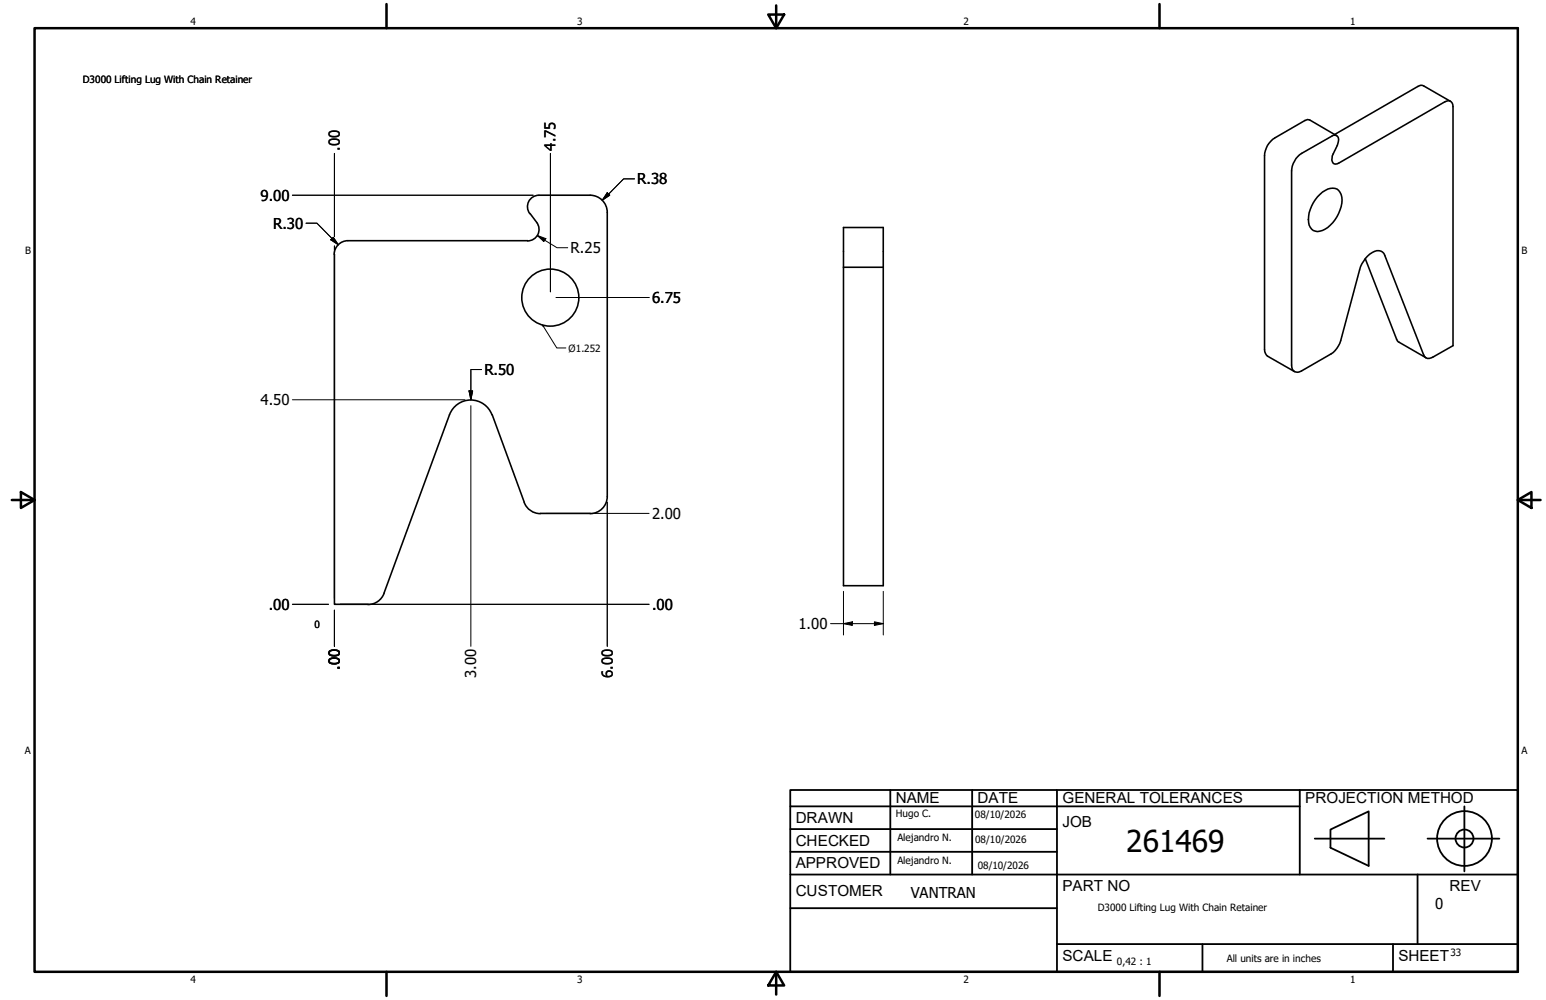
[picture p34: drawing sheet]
<svg xmlns="http://www.w3.org/2000/svg" width="432mm" height="279mm" viewBox="0 0 432 279" stroke-linecap="round" stroke-linejoin="round" font-family="sans-serif">
<defs><g id="words">
<text font-size="8.4" x="314.6" y="238.1">261469</text>
<g font-size="4.3">
<text x="250.2" y="224.2">NAME</text>
<text x="273" y="224.2">DATE</text>
<text x="296.7" y="224.3">GENERAL TOLERANCES</text>
<text x="364.6" y="224.3">PROJECTION METHOD</text>
<text x="222.2" y="229.9">DRAWN</text>
<text x="296.7" y="230.9">JOB</text>
<text x="222.2" y="236.3">CHECKED</text>
<text x="222.2" y="242.6">APPROVED</text>
<text x="222.2" y="250.3">CUSTOMER</text>
<text x="296.7" y="249">PART NO</text>
<text x="404.8" y="248.9">REV</text>
<text x="296.7" y="268.4">SCALE</text>
<text x="390.6" y="268.4">SHEET</text>
</g>
<g font-size="4.2">
<text x="94.9" y="42.1" transform="rotate(-90 94.9 42.1)">.00</text>
<text x="155.2" y="42.1" transform="rotate(-90 155.2 42.1)">4.75</text>
<text x="178" y="51.5">R.38</text>
<text x="72.8" y="56.1">9.00</text>
<text x="76.3" y="63.9">R.30</text>
<text x="159.4" y="70.7">R.25</text>
<text x="182.1" y="84.6">6.75</text>
<text x="135.3" y="104.8">R.50</text>
<text x="72.8" y="113.2">4.50</text>
<text x="182.1" y="145">2.00</text>
<text x="75.1" y="170.4">.00</text>
<text x="182.1" y="170.4">.00</text>
<text x="223" y="175.8">1.00</text>
<text x="94.9" y="187.2" transform="rotate(-90 94.9 187.2)">.00</text>
<text x="133" y="189.5" transform="rotate(-90 133 189.5)">3.00</text>
<text x="171.1" y="189.5" transform="rotate(-90 171.1 189.5)">6.00</text>
<text x="254.4" y="250.8">VANTRAN</text>
<text x="400.9" y="254">0</text>
</g>
<g font-size="2.8">
<text x="53.2" y="6.9">4</text>
<text x="161.2" y="6.9">3</text>
<text x="269.1" y="6.9">2</text>
<text x="377.1" y="6.9">1</text>
<text x="23.2" y="23.2">D3000 Lifting Lug With Chain Retainer</text>
<text x="7" y="70.9">B</text>
<text x="424.9" y="70.9">B</text>
<text x="158.8" y="98.2">Ø1.252</text>
<text x="87.9" y="175.5">0</text>
<text x="6.9" y="210.6">A</text>
<text x="424.9" y="210.6">A</text>
<text x="250.2" y="228.3">Hugo C.</text>
<text x="272.3" y="228.4">08/10/2026</text>
<text x="250.6" y="234.9">Alejandro N.</text>
<text x="272.4" y="235.6">08/10/2026</text>
<text x="250.6" y="241.5">Alejandro N.</text>
<text x="273.1" y="242.8">08/10/2026</text>
<text x="306.6" y="254.5">D3000 Lifting Lug With Chain Retainer</text>
<text x="312" y="269.7">0,42 : 1</text>
<text x="342.6" y="268.7">All units are in inches</text>
<text x="405.1" y="267.1">33</text>
<text x="53.2" y="274.6">4</text>
<text x="161.2" y="274.6">3</text>
<text x="269.1" y="274.6">2</text>
<text x="377.1" y="274.6">1</text>
</g>
</g></defs>
<!-- layer: Visible (ANSI) -->
<g fill="none" stroke="#000" stroke-width=".44">
<path d="M373.3 37.9l-7.5-4.4-.6-.1-9.2 5.1a6.1 6.1 0 0 0-2.8 4.9v54.3a2.52 2.52 0 0 0 .8 1.8l7.6 4.3M405.1 28.3l-7.5-4.3a1.39 1.39 0 0 0-1.6 .1l-23.3 13.5M148 59.6l1.9 2.6a3.2 3.2 0 0 1 .3 3.3 3.2 3.2 0 0 1-2.8 1.8M164.8 54.5a4.8 4.8 0 0 1 4.8 4.8M164.8 54.5h-14.3a3.2 3.2 0 0 0-2.8 1.8 3.2 3.2 0 0 0 .3 3.4M169.6 59.3v79.4M362.5 43.8l1-.9 8.5-4.9a1.18 1.18 0 0 1 1.5 0 1.18 1.18 0 0 1 .3 1.4 11.9 11.9 0 0 1-1.7 4.2 1.9 1.9 0 0 0 .5 2.2l1.3-.2 29.6-17.2a1.4 1.4 0 0 1 1.7-.1 1.4 1.4 0 0 1 .6 1.5v66.8l-5.6 3.2a1.6 1.6 0 0 1-2.6-.6l-10.8-27.8a2.14 2.14 0 0 0-3.5-.9 8 8 0 0 0-3.6 4.9l-5.2 19.8-.7 1.4-1.4 1.9-8.9 5.1a1.71 1.71 0 0 1-2 .2 1.71 1.71 0 0 1-.8-1.8v-54.2l.5-2.1zM368 55a4.9 4.9 0 0 1 5.4-2.2 4.8 4.8 0 0 1 .9 5.9 8.5 8.5 0 0 1-6.3 6 2.81 2.81 0 0 1-2.6-3.4 10.3 10.3 0 0 1 2.6-6.3zM93.4 71.1v97.7h9.3M147.4 67.2h-50.2a3.8 3.8 0 0 0-3.9 3.9M235.6 74.7v88.9h11.1v-88.9M235.6 74.7v-11.1h11.1v11.1"/>
<path d="M235.6 74.7h11.1M381.3 72.3l9 22.9 8 4.7M137.4 115.9a6.3 6.3 0 0 0-5.9-4.1 6.3 6.3 0 0 0-6 4.1l-18.2 49.9a4.8 4.8 0 0 1-4.5 3.1M137.5 115.9l8.9 24.5a4.8 4.8 0 0 0 4.5 3.1M169.6 138.7a4.8 4.8 0 0 1-4.8 4.8M150.9 143.4h13.9"/>
<circle cx="153.7" cy="83.2" r="8"/>
</g>
<!-- layer: Borde (ANSI) -->
<g fill="none" stroke="#000" stroke-width=".7">
<path d="M9.7 7.9h414.2v263.6h-414.2zM107.9 1.1v6.8M214.6 4.1h4.4l-2.2 3.8zM216.8 1.5v6.4M323.8 1.1v6.8M3.3 139.7h6.4M5.8 137.5l3.9 2.2-3.9 2.2zM423.9 139.7l3.8-2.2v4.4zM423.9 139.7h6.4M107.9 271.5v6.8M216.8 271.5l2.2 3.8h-4.4zM216.8 271.5v6.4"/>
<path d="M323.8 271.5v6.8"/>
</g>
<!-- layer: Title (ANSI)-1 -->
<g fill="none" stroke="#000" stroke-width=".51">
<path d="M220.7 220.7h203.2v50.8h-203.2zM220.7 225.3h142.3M220.7 231.6h74.5M220.7 238h74.5M248.7 220.7v23.6M271.5 220.7v23.6M295.2 220.7v50.8M363 220.7v23.6M367.2 234.3h19.5M371.6 231.8l10.7-5.1v15.2l-10.7-5zM398.7 234.3h20.1M409 225.3v18.2"/>
<path d="M220.7 244.3h203.2M220.7 253.7h74.5M395.9 244.3v19.5M295.2 263.8h128.7M335.9 263.8v7.7M389.1 263.8v7.7"/>
<circle cx="409" cy="234.3" r="7.7"/>
<circle cx="409" cy="234.3" r="2.51"/>
</g>
<!-- layer: Cota (ANSI) -->
<g fill="none" stroke="#000" stroke-width=".28">
<path d="M81.7 54.5h67.2M93.4 42.9v23.2M153.7 42.9v38.6M169.6 53.8l.7 .7-2.1 1.4zM177.2 50h-3l-6 5.9M85.5 62.4h3l6 6M93.1 66.3l1.4 2.1-2.1-1.4zM93.4 68.7v98.6M150.1 65.8l2.4 .9-.6 .8zM150.1 65.8l5.5 3.4h3M155.3 83.1h26M81.7 111.7h48.2"/>
<path d="M131 109.2h1l-.5 2.5zM131.5 113.3v67.3M134.5 103.3h-3v8.4M152.5 143.4h28.8M169.6 140.3v40.3M81.7 168.8h10.1M93.4 170.5v10.1M95 168.8h86.3M232 174.2h14.7M235.6 174.2l2.5-.5v1.1zM235.6 165.2v12.2M244.2 173.7l2.5 .5-2.5 .6z"/>
<path d="M246.7 165.2v12.2"/>
</g>
<path d="M151.5 90.8l.4 .3-.2 .1zM151.5 90.8l4 6.4h2.6" fill="none" stroke="#000" stroke-width=".28"/>
<path d="M151.5 90.8l.4 .3-.2 .1z" fill="#000"/>
<!-- layer: Cota (ANSI) -->
<path d="M169.6 53.8l.7 .7-2.1 1.4zM93.1 66.3l1.4 2.1-2.1-1.4zM150.1 65.8l2.4 .9-.6 .8zM131 109.2h1l-.5 2.5zM235.6 174.2l2.5-.5v1.1zM244.2 173.7l2.5 .5-2.5 .6z" fill="#000"/>
<use href="#words"/>
</svg>
